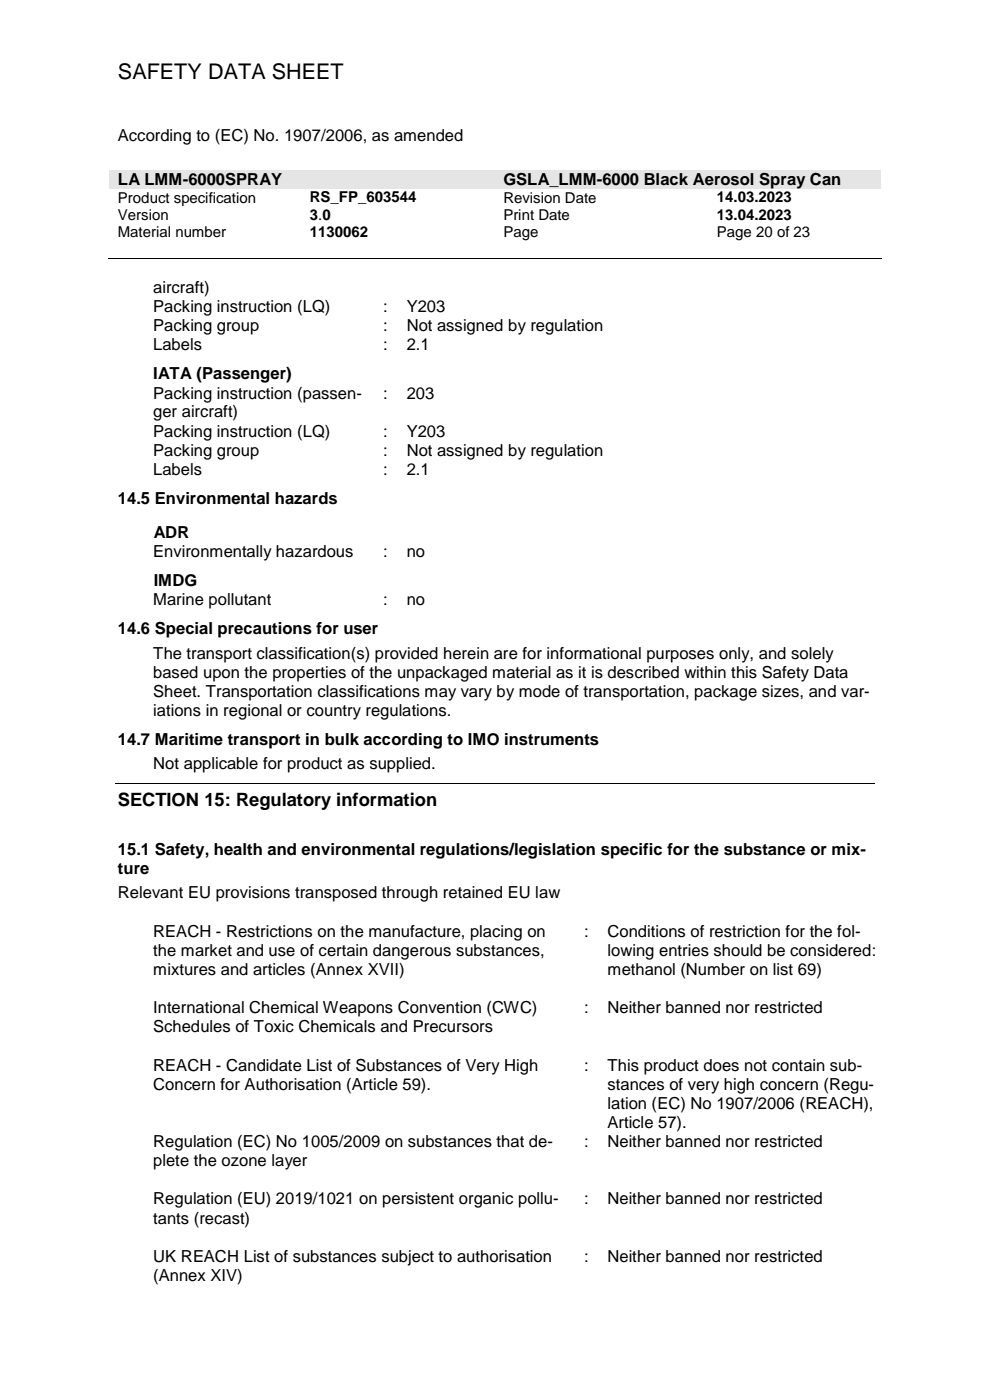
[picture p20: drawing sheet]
<svg xmlns="http://www.w3.org/2000/svg" width="210mm" height="297mm" viewBox="0 0 210 297" stroke-linecap="round" stroke-linejoin="round" font-family="sans-serif">
<defs><g id="words">
<text font-size="4.6" x="25" y="16.8">SAFETY DATA SHEET</text>
<text font-size="3.9" x="25" y="170.9">SECTION 15: Regulatory information</text>
<g font-size="3.5">
<text x="25" y="29.9">According to (EC) No. 1907/2006, as amended</text>
<text x="25" y="39.2">LA LMM-6000SPRAY</text>
<text x="106.8" y="39.2">GSLA_LMM-6000 Black Aerosol Spray Can</text>
<text x="32.5" y="62.1">aircraft)</text>
<text x="32.5" y="66.2">Packing instruction (LQ)</text>
<text x="32.5" y="70.2">Packing group</text>
<text x="81.3" y="66.2">:</text>
<text x="81.3" y="70.2">:</text>
<text x="86.3" y="66.2">Y203</text>
<text x="86.3" y="70.2">Not assigned by regulation</text>
<text x="32.5" y="74.3">Labels</text>
<text x="81.3" y="74.3">:</text>
<text x="86.3" y="74.3">2.1</text>
<text x="32.5" y="80.4">IATA (Passenger)</text>
<text x="32.5" y="84.5">Packing instruction (passen-</text>
<text x="32.5" y="88.6">ger aircraft)</text>
<text x="81.3" y="84.5">:</text>
<text x="86.3" y="84.5">203</text>
<text x="32.5" y="92.6">Packing instruction (LQ)</text>
<text x="81.3" y="92.6">:</text>
<text x="86.3" y="92.6">Y203</text>
<text x="32.5" y="96.7">Packing group</text>
<text x="32.5" y="100.8">Labels</text>
<text x="81.3" y="96.7">:</text>
<text x="81.3" y="100.8">:</text>
<text x="86.3" y="96.7">Not assigned by regulation</text>
<text x="86.3" y="100.8">2.1</text>
<text x="25" y="106.9">14.5 Environmental hazards</text>
<text x="32.5" y="118.2">Environmentally hazardous</text>
<text x="32.6" y="114.1">ADR</text>
<text x="81.3" y="118.2">:</text>
<text x="86.3" y="118.2">no</text>
<text x="32.6" y="124.4">IMDG</text>
<text x="32.5" y="128.5">Marine pollutant</text>
<text x="81.3" y="128.5">:</text>
<text x="86.3" y="128.5">no</text>
<text x="25" y="134.6">14.6 Special precautions for user</text>
<text x="32.5" y="139.8">The transport classification(s) provided herein are for informational purposes only, and solely</text>
<text x="32.5" y="143.8">based upon the properties of the unpackaged material as it is described within this Safety Data</text>
<text x="32.5" y="147.8">Sheet. Transportation classifications may vary by mode of transportation, package sizes, and var-</text>
<text x="32.5" y="151.9">iations in regional or country regulations.</text>
<text x="25" y="158.1">14.7 Maritime transport in bulk according to IMO instruments</text>
<text x="32.5" y="163.2">Not applicable for product as supplied.</text>
<text x="25" y="181.4">15.1 Safety, health and environmental regulations/legislation specific for the substance or mix-</text>
<text x="25" y="185.4">ture</text>
<text x="25" y="190.6">Relevant EU provisions transposed through retained EU law</text>
<text x="32.5" y="198.7">REACH - Restrictions on the manufacture, placing on</text>
<text x="32.5" y="202.8">the market and use of certain dangerous substances,</text>
<text x="123.9" y="198.7">:</text>
<text x="128.9" y="198.7">Conditions of restriction for the fol-</text>
<text x="128.9" y="202.8">lowing entries should be considered:</text>
<text x="32.5" y="206.8">mixtures and articles (Annex XVII)</text>
<text x="128.9" y="206.8">methanol (Number on list 69)</text>
<text x="32.5" y="215">International Chemical Weapons Convention (CWC)</text>
<text x="123.9" y="215">:</text>
<text x="128.9" y="215">Neither banned nor restricted</text>
<text x="32.5" y="219">Schedules of Toxic Chemicals and Precursors</text>
<text x="32.5" y="227.1">REACH - Candidate List of Substances of Very High</text>
<text x="123.9" y="227.1">:</text>
<text x="128.9" y="227.1">This product does not contain sub-</text>
<text x="32.5" y="231.2">Concern for Authorisation (Article 59).</text>
<text x="128.9" y="231.2">stances of very high concern (Regu-</text>
<text x="128.9" y="235.2">lation (EC) No 1907/2006 (REACH),</text>
<text x="128.9" y="239.3">Article 57).</text>
<text x="32.5" y="243.4">Regulation (EC) No 1005/2009 on substances that de-</text>
<text x="123.9" y="243.4">:</text>
<text x="128.9" y="243.4">Neither banned nor restricted</text>
<text x="32.5" y="247.4">plete the ozone layer</text>
<text x="32.5" y="255.5">Regulation (EU) 2019/1021 on persistent organic pollu-</text>
<text x="123.9" y="255.5">:</text>
<text x="128.9" y="255.5">Neither banned nor restricted</text>
<text x="32.5" y="259.6">tants (recast)</text>
<text x="32.5" y="267.7">UK REACH List of substances subject to authorisation</text>
<text x="123.9" y="267.7">:</text>
<text x="128.9" y="267.7">Neither banned nor restricted</text>
<text x="32.5" y="271.8">(Annex XIV)</text>
</g>
<g font-size="3.2">
<text x="25" y="43">Product specification</text>
<text x="25" y="46.7">Version</text>
<text x="65.7" y="42.9">RS_FP_603544</text>
<text x="65.7" y="46.6">3.0</text>
<text x="106.8" y="43">Revision Date</text>
<text x="106.8" y="46.7">Print Date</text>
<text x="152.1" y="42.9">14.03.2023</text>
<text x="152.1" y="46.6">13.04.2023</text>
<text x="25" y="50.3">Material number</text>
<text x="65.7" y="50.2">1130062</text>
<text x="106.8" y="50.3">Page</text>
<text x="152.1" y="50.3">Page 20 of 23</text>
</g>
</g></defs>
<g fill="#e5e5e5">
<path d="M23.1 36h81.8v4h-81.8z" fill-rule="evenodd"/>
<path d="M25 36h78v4h-78z" fill-rule="evenodd"/>
<path d="M104.9 36h82v4h-82z" fill-rule="evenodd"/>
<path d="M106.8 36h78.2v4h-78.2z" fill-rule="evenodd"/>
</g>
<path d="M22.9 54.7h164.1M24.5 166.2h161.1" fill="none" stroke="#000" stroke-width=".21"/>
<g fill="#000">
<path d="M63.5 54.7h.2v.1h-.2z" fill-rule="evenodd"/>
<path d="M104.6 54.7h.2v.1h-.2z" fill-rule="evenodd"/>
<path d="M150 54.7h.1v.1h-.1z" fill-rule="evenodd"/>
</g>
<use href="#words"/>
</svg>
